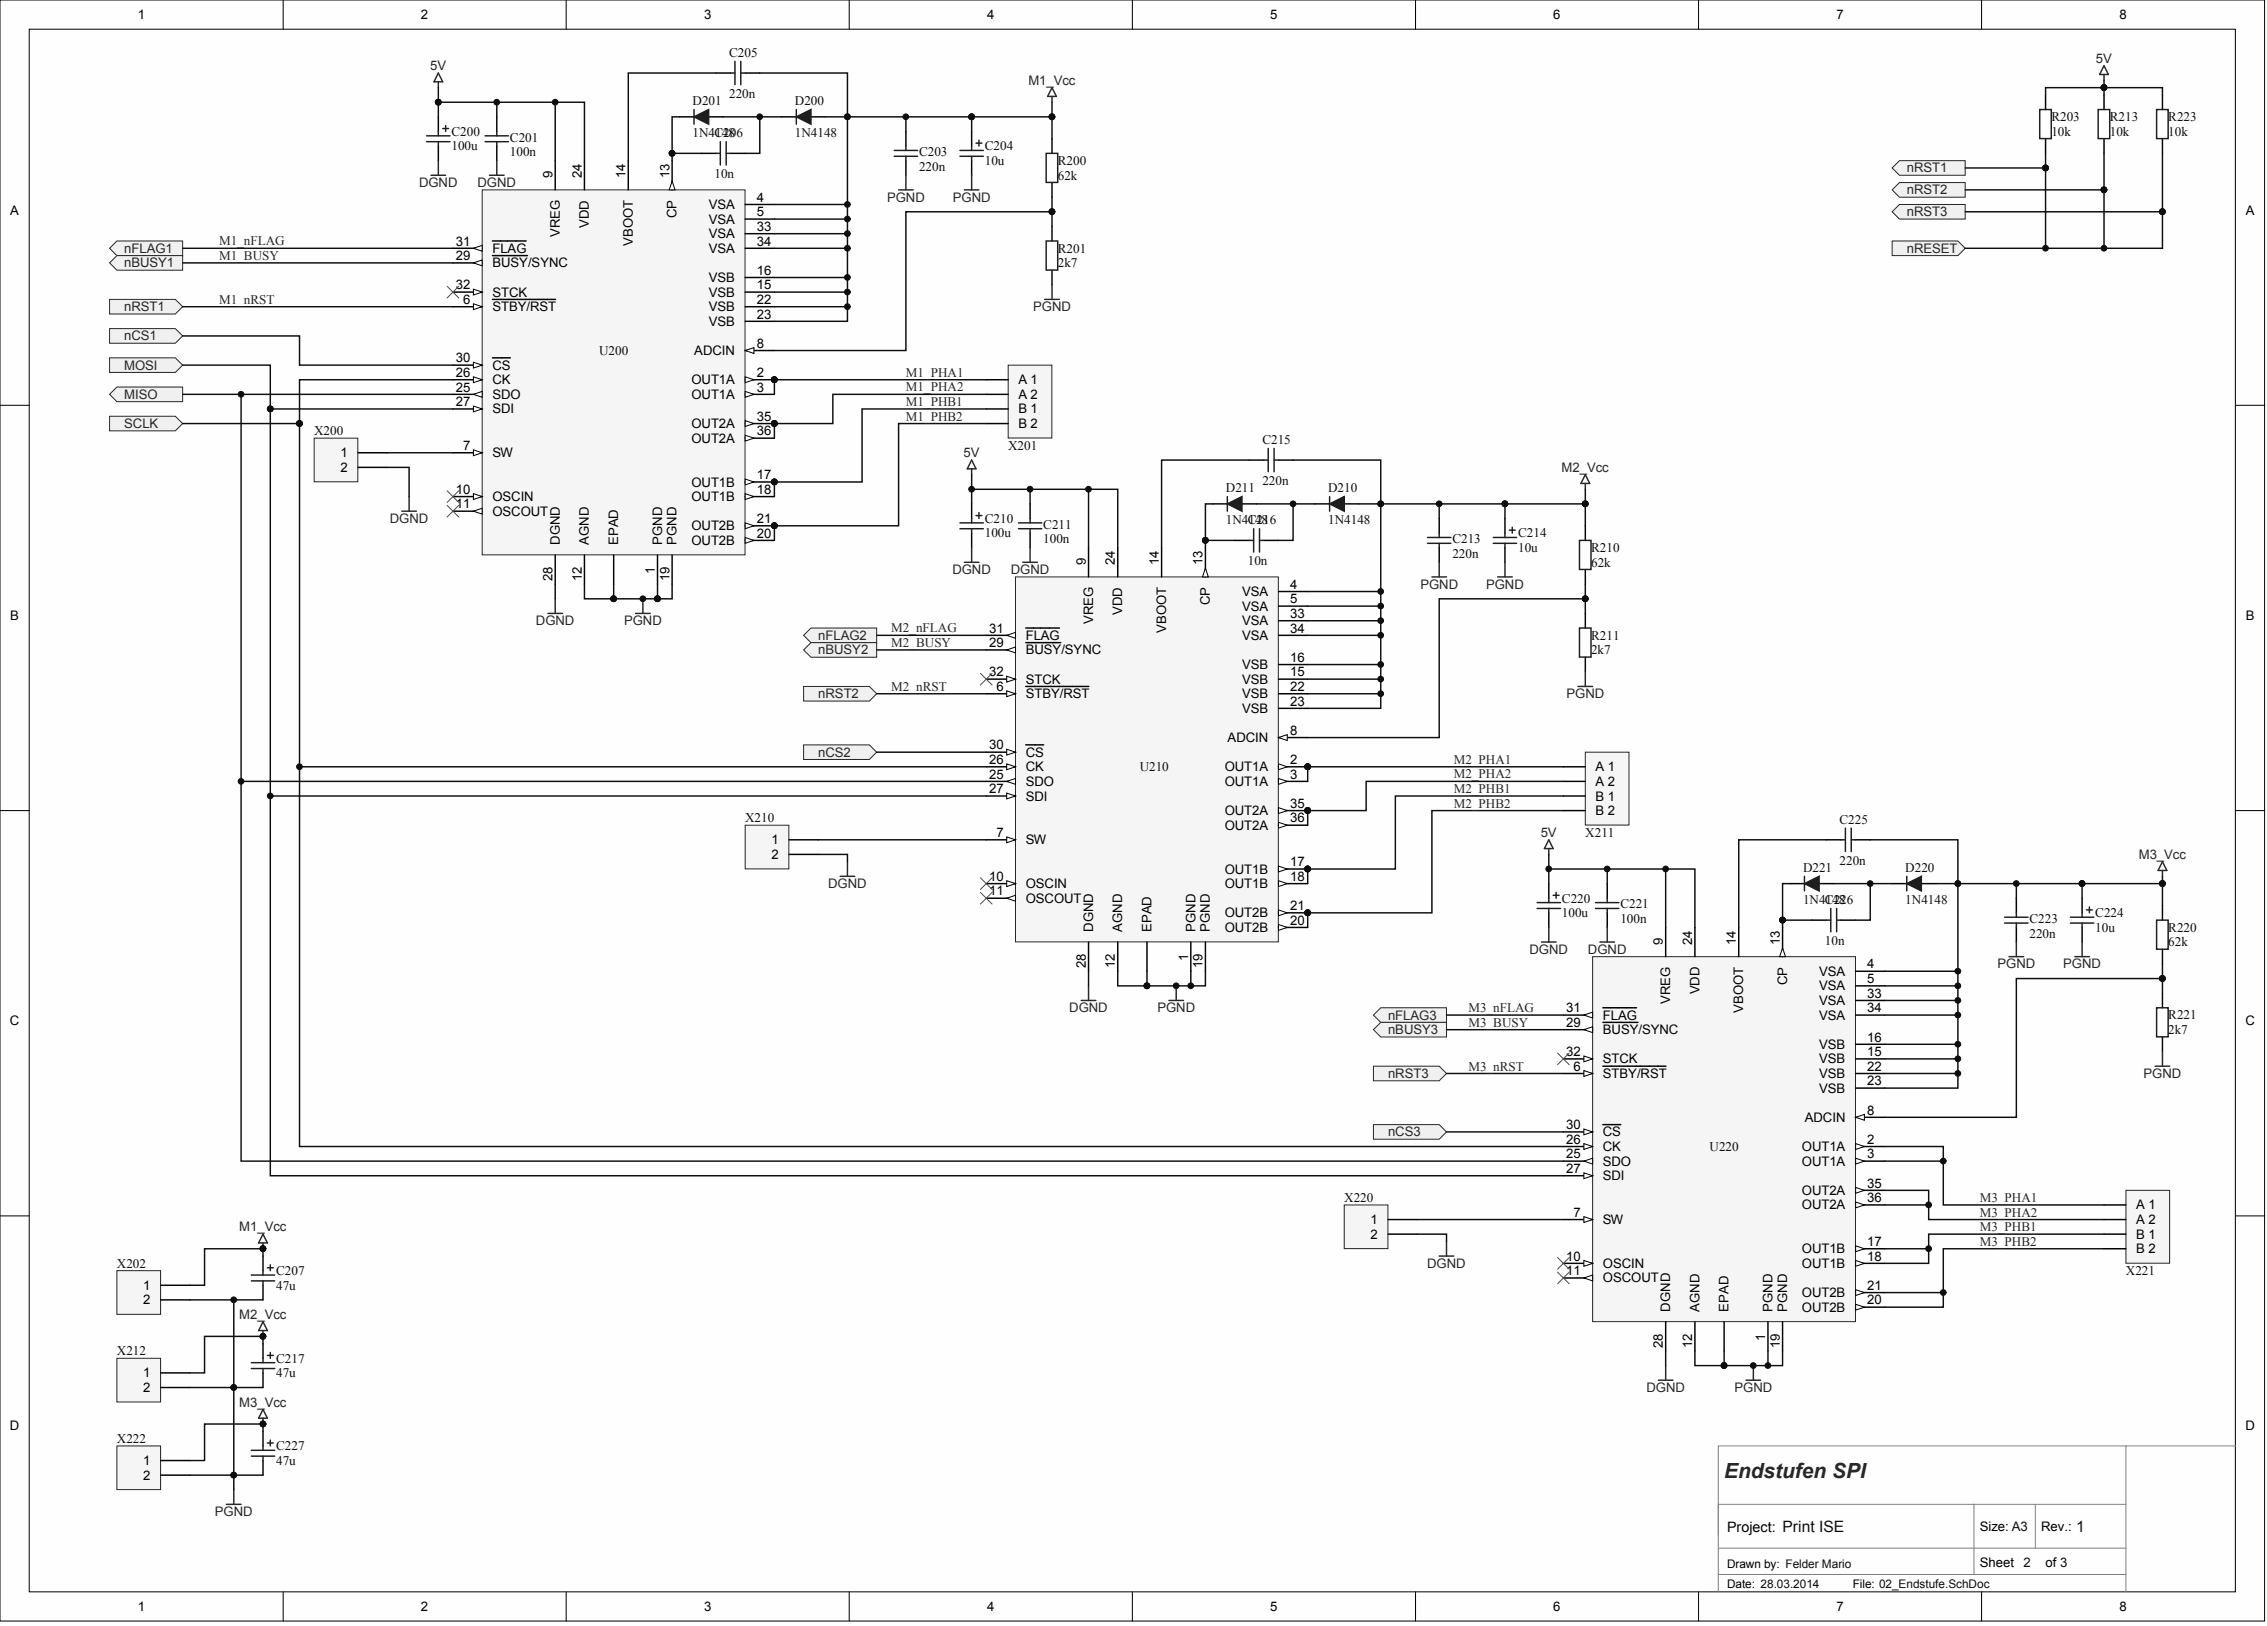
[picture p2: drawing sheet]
<svg xmlns="http://www.w3.org/2000/svg" width="656mm" height="470mm" viewBox="0 0 656 470" stroke-linecap="round" stroke-linejoin="round" font-family="sans-serif">
<defs><g id="words">
<text font-size="6" fill="#262626" x="498.8" y="427.5">Endstufen SPI</text>
<text font-size="4.5" fill="#0e0e0e" x="600.6" y="443">1</text>
<text font-size="4.1" x="499.6" y="443.1">Project: Print ISE</text>
<g font-size="3.8">
<text x="39.9" y="5.5">1</text>
<text x="121.8" y="5.5">2</text>
<text x="203.7" y="5.5">3</text>
<text x="285.6" y="5.5">4</text>
<text x="367.5" y="5.5">5</text>
<text x="449.4" y="5.5">6</text>
<text x="531.3" y="5.5">7</text>
<text x="613.1" y="5.5">8</text>
<text x="159.8" y="51.5" transform="rotate(-90 159.8 51.5)">9</text>
<text x="168.3" y="51.5" transform="rotate(-90 168.3 51.5)">24</text>
<text x="181" y="51.5" transform="rotate(-90 181 51.5)">14</text>
<text x="193.6" y="51.5" transform="rotate(-90 193.6 51.5)">13</text>
<text x="219" y="58.3">4</text>
<text x="3" y="62.1">A</text>
<text x="170.4" y="65.9" transform="rotate(-90 170.4 65.9)">VDD</text>
<text x="195.7" y="63.1" transform="rotate(-90 195.7 63.1)">CP</text>
<text x="205" y="60.4">VSA</text>
<text x="205" y="64.7">VSA</text>
<text x="219" y="62.6">5</text>
<text x="649.7" y="62.1">A</text>
<text x="131.9" y="71">31</text>
<text x="161.9" y="68.6" transform="rotate(-90 161.9 68.6)">VREG</text>
<text x="183.1" y="71.1" transform="rotate(-90 183.1 71.1)">VBOOT</text>
<text x="205" y="68.9">VSA</text>
<text x="219" y="66.8">33</text>
<text x="219" y="71">34</text>
<text x="131.9" y="75.2">29</text>
<text x="142.4" y="77.3">BUSY/SYNC</text>
<text x="142.4" y="73.1">FLAG</text>
<text x="205" y="73.1">VSA</text>
<text x="131.9" y="83.7">32</text>
<text x="205" y="81.6">VSB</text>
<text x="219" y="83.7">15</text>
<text x="219" y="79.5">16</text>
<text x="134" y="87.9">6</text>
<text x="142.4" y="85.8">STCK</text>
<text x="205" y="85.8">VSB</text>
<text x="219" y="87.9">22</text>
<text x="142.4" y="90">STBY/RST</text>
<text x="205" y="90">VSB</text>
<text x="205" y="94.2">VSB</text>
<text x="219" y="92.1">23</text>
<text x="219" y="100.6">8</text>
<text x="131.9" y="104.8">30</text>
<text x="142.4" y="106.9">CS</text>
<text x="200.9" y="102.7">ADCIN</text>
<text x="131.9" y="113.2">25</text>
<text x="131.9" y="109">26</text>
<text x="142.4" y="111.1">CK</text>
<text x="200" y="111.1">OUT1A</text>
<text x="219" y="109">2</text>
<text x="219" y="113.2">3</text>
<text x="294.6" y="111.1">A 1</text>
<text x="131.9" y="117.5">27</text>
<text x="142.4" y="115.4">SDO</text>
<text x="142.4" y="119.6">SDI</text>
<text x="200" y="115.4">OUT1A</text>
<text x="294.6" y="115.4">A 2</text>
<text x="294.6" y="119.6">B 1</text>
<text x="200" y="123.8">OUT2A</text>
<text x="219" y="121.7">35</text>
<text x="219" y="125.9">36</text>
<text x="294.6" y="123.8">B 2</text>
<text x="134" y="130.1">7</text>
<text x="200" y="128">OUT2A</text>
<text x="98.5" y="132.3">1</text>
<text x="98.5" y="136.5">2</text>
<text x="142.4" y="132.3">SW</text>
<text x="131.9" y="142.8">10</text>
<text x="200" y="140.7">OUT1B</text>
<text x="219" y="138.6">17</text>
<text x="219" y="142.8">18</text>
<text x="131.9" y="147">11</text>
<text x="142.4" y="144.9">OSCIN</text>
<text x="142.4" y="149.2">OSCOUT</text>
<text x="200" y="144.9">OUT1B</text>
<text x="200" y="153.4">OUT2B</text>
<text x="219" y="155.5">20</text>
<text x="219" y="151.3">21</text>
<text x="161.9" y="157.6" transform="rotate(-90 161.9 157.6)">DGND</text>
<text x="170.4" y="157.6" transform="rotate(-90 170.4 157.6)">AGND</text>
<text x="178.8" y="157.6" transform="rotate(-90 178.8 157.6)">EPAD</text>
<text x="191.5" y="157.6" transform="rotate(-90 191.5 157.6)">PGND</text>
<text x="195.7" y="157.6" transform="rotate(-90 195.7 157.6)">PGND</text>
<text x="200" y="157.6">OUT2B</text>
<text x="189.4" y="166" transform="rotate(-90 189.4 166)">1</text>
<text x="314.1" y="163.5" transform="rotate(-90 314.1 163.5)">9</text>
<text x="322.5" y="163.5" transform="rotate(-90 322.5 163.5)">24</text>
<text x="335.2" y="163.5" transform="rotate(-90 335.2 163.5)">14</text>
<text x="347.9" y="163.5" transform="rotate(-90 347.9 163.5)">13</text>
<text x="159.8" y="168.1" transform="rotate(-90 159.8 168.1)">28</text>
<text x="168.3" y="168.1" transform="rotate(-90 168.3 168.1)">12</text>
<text x="193.6" y="168.1" transform="rotate(-90 193.6 168.1)">19</text>
<text x="359.3" y="172.4">VSA</text>
<text x="373.2" y="170.3">4</text>
<text x="3" y="179.3">B</text>
<text x="324.7" y="177.8" transform="rotate(-90 324.7 177.8)">VDD</text>
<text x="350" y="175" transform="rotate(-90 350 175)">CP</text>
<text x="359.3" y="176.6">VSA</text>
<text x="373.2" y="174.5">5</text>
<text x="373.2" y="178.7">33</text>
<text x="649.7" y="179.3">B</text>
<text x="286.2" y="182.9">31</text>
<text x="296.7" y="185.1">FLAG</text>
<text x="316.2" y="180.5" transform="rotate(-90 316.2 180.5)">VREG</text>
<text x="337.3" y="183" transform="rotate(-90 337.3 183)">VBOOT</text>
<text x="359.3" y="180.8">VSA</text>
<text x="359.3" y="185.1">VSA</text>
<text x="373.2" y="182.9">34</text>
<text x="286.2" y="187.2">29</text>
<text x="296.7" y="189.3">BUSY/SYNC</text>
<text x="373.2" y="191.4">16</text>
<text x="286.2" y="195.6">32</text>
<text x="296.7" y="197.7">STCK</text>
<text x="359.3" y="197.7">VSB</text>
<text x="359.3" y="193.5">VSB</text>
<text x="373.2" y="195.6">15</text>
<text x="288.3" y="199.8">6</text>
<text x="296.7" y="202">STBY/RST</text>
<text x="359.3" y="202">VSB</text>
<text x="373.2" y="199.8">22</text>
<text x="359.3" y="206.2">VSB</text>
<text x="373.2" y="204.1">23</text>
<text x="355.1" y="214.6">ADCIN</text>
<text x="373.2" y="212.5">8</text>
<text x="286.2" y="221">26</text>
<text x="286.2" y="216.7">30</text>
<text x="296.7" y="218.8">CS</text>
<text x="373.2" y="221">2</text>
<text x="286.2" y="225.2">25</text>
<text x="296.7" y="227.3">SDO</text>
<text x="296.7" y="223.1">CK</text>
<text x="354.3" y="223.1">OUT1A</text>
<text x="354.3" y="227.3">OUT1A</text>
<text x="373.2" y="225.2">3</text>
<text x="461.6" y="223.1">A 1</text>
<text x="461.6" y="227.3">A 2</text>
<text x="286.2" y="229.4">27</text>
<text x="296.7" y="231.5">SDI</text>
<text x="373.2" y="233.6">35</text>
<text x="461.6" y="231.5">B 1</text>
<text x="354.3" y="235.7">OUT2A</text>
<text x="354.3" y="240">OUT2A</text>
<text x="373.2" y="237.9">36</text>
<text x="461.6" y="235.7">B 2</text>
<text x="223.2" y="244.2">1</text>
<text x="288.3" y="242.1">7</text>
<text x="296.7" y="244.2">SW</text>
<text x="223.2" y="248.4">2</text>
<text x="373.2" y="250.5">17</text>
<text x="286.2" y="254.7">10</text>
<text x="296.7" y="256.9">OSCIN</text>
<text x="354.3" y="252.6">OUT1B</text>
<text x="354.3" y="256.9">OUT1B</text>
<text x="373.2" y="254.7">18</text>
<text x="286.2" y="259">11</text>
<text x="296.7" y="261.1">OSCOUT</text>
<text x="373.2" y="263.2">21</text>
<text x="316.2" y="269.5" transform="rotate(-90 316.2 269.5)">DGND</text>
<text x="324.7" y="269.5" transform="rotate(-90 324.7 269.5)">AGND</text>
<text x="333.1" y="269.5" transform="rotate(-90 333.1 269.5)">EPAD</text>
<text x="345.8" y="269.5" transform="rotate(-90 345.8 269.5)">PGND</text>
<text x="350" y="269.5" transform="rotate(-90 350 269.5)">PGND</text>
<text x="354.3" y="269.5">OUT2B</text>
<text x="354.3" y="265.3">OUT2B</text>
<text x="373.2" y="267.4">20</text>
<text x="481.1" y="273.3" transform="rotate(-90 481.1 273.3)">9</text>
<text x="489.5" y="273.3" transform="rotate(-90 489.5 273.3)">24</text>
<text x="502.2" y="273.3" transform="rotate(-90 502.2 273.3)">14</text>
<text x="514.9" y="273.3" transform="rotate(-90 514.9 273.3)">13</text>
<text x="314.1" y="280.1" transform="rotate(-90 314.1 280.1)">28</text>
<text x="322.5" y="280.1" transform="rotate(-90 322.5 280.1)">12</text>
<text x="343.7" y="277.9" transform="rotate(-90 343.7 277.9)">1</text>
<text x="347.9" y="280.1" transform="rotate(-90 347.9 280.1)">19</text>
<text x="540.2" y="280.1">4</text>
<text x="491.6" y="287.6" transform="rotate(-90 491.6 287.6)">VDD</text>
<text x="517" y="284.9" transform="rotate(-90 517 284.9)">CP</text>
<text x="526.3" y="282.2">VSA</text>
<text x="526.3" y="286.4">VSA</text>
<text x="540.2" y="284.3">5</text>
<text x="453.1" y="292.8">31</text>
<text x="483.2" y="290.4" transform="rotate(-90 483.2 290.4)">VREG</text>
<text x="504.3" y="292.9" transform="rotate(-90 504.3 292.9)">VBOOT</text>
<text x="526.3" y="290.7">VSA</text>
<text x="540.2" y="288.5">33</text>
<text x="540.2" y="292.8">34</text>
<text x="2.9" y="296.5">C</text>
<text x="453.1" y="297">29</text>
<text x="463.7" y="299.1">BUSY/SYNC</text>
<text x="463.7" y="294.9">FLAG</text>
<text x="526.3" y="294.9">VSA</text>
<text x="649.6" y="296.5">C</text>
<text x="453.1" y="305.4">32</text>
<text x="526.3" y="303.3">VSB</text>
<text x="540.2" y="305.4">15</text>
<text x="540.2" y="301.2">16</text>
<text x="455.2" y="309.7">6</text>
<text x="463.7" y="311.8">STBY/RST</text>
<text x="463.7" y="307.5">STCK</text>
<text x="526.3" y="307.5">VSB</text>
<text x="526.3" y="311.8">VSB</text>
<text x="540.2" y="309.7">22</text>
<text x="526.3" y="316">VSB</text>
<text x="540.2" y="313.9">23</text>
<text x="540.2" y="322.3">8</text>
<text x="453.1" y="326.6">30</text>
<text x="463.7" y="328.7">CS</text>
<text x="522.1" y="324.4">ADCIN</text>
<text x="453.1" y="335">25</text>
<text x="453.1" y="330.8">26</text>
<text x="463.7" y="332.9">CK</text>
<text x="521.3" y="332.9">OUT1A</text>
<text x="540.2" y="330.8">2</text>
<text x="540.2" y="335">3</text>
<text x="453.1" y="339.2">27</text>
<text x="463.7" y="337.1">SDO</text>
<text x="463.7" y="341.3">SDI</text>
<text x="521.3" y="337.1">OUT1A</text>
<text x="521.3" y="345.6">OUT2A</text>
<text x="540.2" y="343.5">35</text>
<text x="540.2" y="347.7">36</text>
<text x="455.2" y="351.9">7</text>
<text x="521.3" y="349.8">OUT2A</text>
<text x="618" y="349.8">A 1</text>
<text x="396.5" y="354">1</text>
<text x="396.5" y="358.2">2</text>
<text x="463.7" y="354">SW</text>
<text x="618" y="354">A 2</text>
<text x="618" y="358.2">B 1</text>
<text x="453.1" y="364.6">10</text>
<text x="521.3" y="362.5">OUT1B</text>
<text x="540.2" y="360.3">17</text>
<text x="540.2" y="364.6">18</text>
<text x="618" y="362.5">B 2</text>
<text x="453.1" y="368.8">11</text>
<text x="463.7" y="366.7">OSCIN</text>
<text x="463.7" y="370.9">OSCOUT</text>
<text x="521.3" y="366.7">OUT1B</text>
<text x="41.4" y="373">1</text>
<text x="41.4" y="377.2">2</text>
<text x="521.3" y="375.1">OUT2B</text>
<text x="540.2" y="377.2">20</text>
<text x="540.2" y="373">21</text>
<text x="483.2" y="379.3" transform="rotate(-90 483.2 379.3)">DGND</text>
<text x="491.6" y="379.3" transform="rotate(-90 491.6 379.3)">AGND</text>
<text x="500.1" y="379.3" transform="rotate(-90 500.1 379.3)">EPAD</text>
<text x="512.8" y="379.3" transform="rotate(-90 512.8 379.3)">PGND</text>
<text x="517" y="379.3" transform="rotate(-90 517 379.3)">PGND</text>
<text x="521.3" y="379.4">OUT2B</text>
<text x="481.1" y="389.9" transform="rotate(-90 481.1 389.9)">28</text>
<text x="489.5" y="389.9" transform="rotate(-90 489.5 389.9)">12</text>
<text x="510.6" y="387.8" transform="rotate(-90 510.6 387.8)">1</text>
<text x="514.9" y="389.9" transform="rotate(-90 514.9 389.9)">19</text>
<text x="41.4" y="398.4">1</text>
<text x="41.4" y="402.6">2</text>
<text x="2.9" y="413.7">D</text>
<text x="649.6" y="413.7">D</text>
<text x="41.4" y="423.7">1</text>
<text x="41.4" y="427.9">2</text>
<text x="572.7" y="442.7">Size: A3</text>
<text x="590.5" y="442.7">Rev.:</text>
<text x="572.7" y="453.3">Sheet</text>
<text x="591.8" y="453.3">of 3</text>
<text x="39.9" y="465.9">1</text>
<text x="121.8" y="465.9">2</text>
<text x="203.7" y="465.9">3</text>
<text x="285.6" y="465.9">4</text>
<text x="367.5" y="465.9">5</text>
<text x="449.4" y="465.9">6</text>
<text x="531.3" y="465.9">7</text>
<text x="613.1" y="465.9">8</text>
</g>
<g font-size="3.8" fill="#0e0e0e">
<text x="210.9" y="16.5">C205</text>
<text x="210.9" y="28.3">220n</text>
<text x="200.4" y="30.4">D201</text>
<text x="229.9" y="30.4">D200</text>
<text x="593.4" y="35.1">R203</text>
<text x="610.4" y="35.1">R213</text>
<text x="627.3" y="35.1">R223</text>
<text x="130.6" y="39.3">C200</text>
<text x="147.5" y="41">C201</text>
<text x="200.4" y="39.7">1N4148</text>
<text x="206.7" y="39.7">C206</text>
<text x="229.9" y="39.7">1N4148</text>
<text x="593.4" y="39.3">10k</text>
<text x="610.4" y="39.3">10k</text>
<text x="627.3" y="39.3">10k</text>
<text x="130.6" y="43.5">100u</text>
<text x="147.5" y="45.2">100n</text>
<text x="265.9" y="45.2">C203</text>
<text x="284.9" y="43.5">C204</text>
<text x="284.9" y="47.7">10u</text>
<text x="306" y="47.7">R200</text>
<text x="206.7" y="51.5">10n</text>
<text x="265.9" y="49.4">220n</text>
<text x="306" y="52">62k</text>
<text x="306" y="73.1">R201</text>
<text x="306" y="77.3">2k7</text>
<text x="173.3" y="102.6">U200</text>
<text x="90.9" y="125.9">X200</text>
<text x="291.7" y="130.1">X201</text>
<text x="365.2" y="128.4">C215</text>
<text x="354.6" y="142.3">D211</text>
<text x="365.2" y="140.2">220n</text>
<text x="384.2" y="142.3">D210</text>
<text x="284.9" y="151.2">C210</text>
<text x="284.9" y="155.4">100u</text>
<text x="301.8" y="152.9">C211</text>
<text x="354.6" y="151.6">1N4148</text>
<text x="361" y="151.6">C216</text>
<text x="384.2" y="151.6">1N4148</text>
<text x="439.2" y="155.4">C214</text>
<text x="301.8" y="157.1">100n</text>
<text x="420.1" y="157.1">C213</text>
<text x="420.1" y="161.4">220n</text>
<text x="439.2" y="159.7">10u</text>
<text x="460.3" y="159.7">R210</text>
<text x="361" y="163.5">10n</text>
<text x="460.3" y="163.9">62k</text>
<text x="460.3" y="185">R211</text>
<text x="460.3" y="189.2">2k7</text>
<text x="329.7" y="223">U210</text>
<text x="215.6" y="237.8">X210</text>
<text x="532.2" y="238.2">C225</text>
<text x="458.6" y="242">X211</text>
<text x="532.2" y="250.1">220n</text>
<text x="521.6" y="252.2">D221</text>
<text x="551.2" y="252.2">D220</text>
<text x="451.8" y="261">C220</text>
<text x="468.8" y="262.7">C221</text>
<text x="521.6" y="261.5">1N4148</text>
<text x="527.9" y="261.5">C226</text>
<text x="551.2" y="261.5">1N4148</text>
<text x="451.8" y="265.3">100u</text>
<text x="468.8" y="267">100n</text>
<text x="587.1" y="267">C223</text>
<text x="606.1" y="265.3">C224</text>
<text x="606.1" y="269.5">10u</text>
<text x="627.3" y="269.5">R220</text>
<text x="527.9" y="273.3">10n</text>
<text x="587.1" y="271.2">220n</text>
<text x="627.3" y="273.7">62k</text>
<text x="627.3" y="294.8">R221</text>
<text x="627.3" y="299.1">2k7</text>
<text x="494.5" y="332.9">U220</text>
<text x="388.9" y="347.6">X220</text>
<text x="33.8" y="366.6">X202</text>
<text x="79.9" y="368.8">C207</text>
<text x="615" y="368.8">X221</text>
<text x="79.9" y="373">47u</text>
<text x="33.8" y="392">X212</text>
<text x="79.9" y="394.1">C217</text>
<text x="79.9" y="398.3">47u</text>
<text x="33.8" y="417.3">X222</text>
<text x="79.9" y="419.4">C227</text>
<text x="79.9" y="423.7">47u</text>
<text x="585.4" y="453.3">2</text>
</g>
<g font-size="3.8" fill="#262626">
<text x="124.5" y="20.3">5V</text>
<text x="606.3" y="18.2">5V</text>
<text x="297.5" y="24.5">M1_Vcc</text>
<text x="551.6" y="49.9">nRST1</text>
<text x="121.2" y="54.1">DGND</text>
<text x="138.1" y="54.1">DGND</text>
<text x="256.6" y="58.3">PGND</text>
<text x="275.6" y="58.3">PGND</text>
<text x="551.6" y="56.2">nRST2</text>
<text x="551.6" y="62.6">nRST3</text>
<text x="63.4" y="71">M1_nFLAG</text>
<text x="35.9" y="73.1">nFLAG1</text>
<text x="35.9" y="77.3">nBUSY1</text>
<text x="63.4" y="75.2">M1_BUSY</text>
<text x="551.6" y="73.1">nRESET</text>
<text x="63.4" y="87.9">M1_nRST</text>
<text x="35.9" y="90">nRST1</text>
<text x="298.9" y="90">PGND</text>
<text x="35.9" y="98.5">nCS1</text>
<text x="35.9" y="106.9">MOSI</text>
<text x="262.1" y="109">M1_PHA1</text>
<text x="262.1" y="113.2">M1_PHA2</text>
<text x="35.9" y="115.4">MISO</text>
<text x="262.1" y="117.4">M1_PHB1</text>
<text x="35.9" y="123.8">SCLK</text>
<text x="262.1" y="121.7">M1_PHB2</text>
<text x="278.8" y="132.3">5V</text>
<text x="451.8" y="136.5">M2_Vcc</text>
<text x="112.8" y="151.3">DGND</text>
<text x="275.5" y="166">DGND</text>
<text x="292.4" y="166">DGND</text>
<text x="410.9" y="170.3">PGND</text>
<text x="429.9" y="170.3">PGND</text>
<text x="155" y="180.8">DGND</text>
<text x="180.5" y="180.8">PGND</text>
<text x="236.7" y="185.1">nFLAG2</text>
<text x="257.8" y="182.9">M2_nFLAG</text>
<text x="236.7" y="189.3">nBUSY2</text>
<text x="257.8" y="187.1">M2_BUSY</text>
<text x="236.7" y="202">nRST2</text>
<text x="257.8" y="199.8">M2_nRST</text>
<text x="453.2" y="202">PGND</text>
<text x="236.7" y="218.8">nCS2</text>
<text x="420.6" y="220.9">M2_PHA1</text>
<text x="420.6" y="225.1">M2_PHA2</text>
<text x="420.6" y="229.4">M2_PHB1</text>
<text x="420.6" y="233.6">M2_PHB2</text>
<text x="445.7" y="242.1">5V</text>
<text x="618.7" y="248.4">M3_Vcc</text>
<text x="239.6" y="256.9">DGND</text>
<text x="442.5" y="275.9">DGND</text>
<text x="459.4" y="275.9">DGND</text>
<text x="577.9" y="280.1">PGND</text>
<text x="596.9" y="280.1">PGND</text>
<text x="309.3" y="292.8">DGND</text>
<text x="334.8" y="292.8">PGND</text>
<text x="424.8" y="292.7">M3_nFLAG</text>
<text x="401.5" y="294.9">nFLAG3</text>
<text x="401.5" y="299.1">nBUSY3</text>
<text x="424.8" y="296.9">M3_BUSY</text>
<text x="401.5" y="311.8">nRST3</text>
<text x="424.8" y="309.6">M3_nRST</text>
<text x="620.1" y="311.8">PGND</text>
<text x="401.5" y="328.7">nCS3</text>
<text x="572.7" y="347.6">M3_PHA1</text>
<text x="572.7" y="351.9">M3_PHA2</text>
<text x="69.2" y="356.1">M1_Vcc</text>
<text x="572.7" y="356.1">M3_PHB1</text>
<text x="572.7" y="360.3">M3_PHB2</text>
<text x="412.9" y="366.7">DGND</text>
<text x="69.2" y="381.5">M2_Vcc</text>
<text x="69.2" y="406.8">M3_Vcc</text>
<text x="476.3" y="402.6">DGND</text>
<text x="501.8" y="402.6">PGND</text>
<text x="62.2" y="438.5">PGND</text>
</g>
<g font-size="3.4">
<text x="499.6" y="453.4">Drawn by: Felder Mario</text>
<text x="499.6" y="459.3">Date: 28.03.2014</text>
<text x="536" y="459.3">File: 02_Endstufe.SchDoc</text>
</g>
</g></defs>
<g fill="#fefefe" stroke="#000" stroke-width=".29">
<path d="M0 0h655.1v468.8h-655.1z"/>
<path d="M8.5 8.4h638.2v452h-638.2z"/>
</g>
<g fill="none" stroke="#000" stroke-width=".29">
<path d="M81.9 0v8.4M163.8 0v8.4M245.7 0v8.4M327.6 0v8.4M409.5 0v8.4M491.4 0v8.4M573.2 0v8.4M0 117.2h8.5M646.7 117.2h8.5M0 234.4h8.5M646.7 234.4h8.5M0 351.6h8.5"/>
<path d="M646.7 351.6h8.5M81.9 460.4v8.5M163.8 460.4v8.5M245.7 460.4v8.5M327.6 460.4v8.5M409.5 460.4v8.5M491.4 460.4v8.5M573.2 460.4v8.5"/>
</g>
<path d="M615 418.2h-117.9v42.2M646.7 418.2h-31.7v42.2M570.6 435.1h.4v20.2M588.8 435.1v12.6M615 435.1h-117.9v8.8M497.1 455.3h117.9M497.1 447.7h117.9" fill="none" stroke="#808080" stroke-width=".29"/>
<path d="M139.5 54.9h76v105.6h-76z" fill="#f5f5f5" stroke="#262626" stroke-width=".29"/>
<path d="M215.6 109.8h8.4M190.2 160.5v8.5" fill="none" stroke="#000" stroke-width=".42"/>
<path d="M215.6 109l2.5 .8-2.5 .9z" fill="#fefefe" stroke="#000" stroke-width=".29"/>
<circle cx="224" cy="109.8" r=".82" fill="#0e0e0e" stroke="#0e0e0e" stroke-width=".29"/>
<path d="M215.6 114h8.4" fill="none" stroke="#000" stroke-width=".42"/>
<path d="M215.6 113.2l2.5 .8-2.5 .9z" fill="#fefefe" stroke="#000" stroke-width=".29"/>
<path d="M215.6 59.1h8.4M215.6 63.4h8.4M131 88.7h8.5" fill="none" stroke="#000" stroke-width=".42"/>
<path d="M136.9 87.9l2.6 .8-2.6 .8z" fill="#fefefe" stroke="#000" stroke-width=".29"/>
<path d="M142.4 86.6h18.3M131 130.9h8.5" fill="none" stroke="#000" stroke-width=".42"/>
<path d="M136.9 130.1l2.6 .8-2.6 .9z" fill="#fefefe" stroke="#000" stroke-width=".29"/>
<path d="M215.6 101.4h8.4" fill="none" stroke="#000" stroke-width=".42"/>
<path d="M215.6 101.4l2.5-.9v1.7z" fill="#fefefe" stroke="#000" stroke-width=".29"/>
<path d="M160.6 46.5v8.4M131 143.6h8.5" fill="none" stroke="#000" stroke-width=".42"/>
<path d="M136.9 142.8l2.6 .8-2.6 .9z" fill="#fefefe" stroke="#000" stroke-width=".29"/>
<path d="M131 147.8h8.5" fill="none" stroke="#000" stroke-width=".42"/>
<path d="M136.9 147.8l2.6-.8v1.7z" fill="#fefefe" stroke="#000" stroke-width=".29"/>
<path d="M194.4 46.5v8.4M169.1 160.5v8.5" fill="none" stroke="#000" stroke-width=".42"/>
<path d="M194.4 52.4l.9 2.5h-1.7z" fill="#fefefe" stroke="#000" stroke-width=".29"/>
<path d="M181.8 46.5v8.4M215.6 84.5h8.4M215.6 80.3h8.4M215.6 139.4h8.4" fill="none" stroke="#000" stroke-width=".42"/>
<path d="M215.6 138.5l2.5 .9-2.5 .8z" fill="#fefefe" stroke="#000" stroke-width=".29"/>
<circle cx="224" cy="139.4" r=".82" fill="#0e0e0e" stroke="#0e0e0e" stroke-width=".29"/>
<path d="M215.6 143.6h8.4" fill="none" stroke="#000" stroke-width=".42"/>
<path d="M215.6 142.8l2.5 .8-2.5 .9z" fill="#fefefe" stroke="#000" stroke-width=".29"/>
<path d="M215.6 156.3h8.4M194.4 160.5v8.5" fill="none" stroke="#000" stroke-width=".42"/>
<path d="M215.6 155.4l2.5 .9-2.5 .8z" fill="#fefefe" stroke="#000" stroke-width=".29"/>
<path d="M215.6 152.1h8.4" fill="none" stroke="#000" stroke-width=".42"/>
<path d="M215.6 151.2l2.5 .9-2.5 .8z" fill="#fefefe" stroke="#000" stroke-width=".29"/>
<circle cx="224" cy="152" r=".82" fill="#0e0e0e" stroke="#0e0e0e" stroke-width=".29"/>
<path d="M169.1 46.5v8.4M215.6 88.7h8.4M215.6 92.9h8.4M131 114h8.5" fill="none" stroke="#000" stroke-width=".42"/>
<path d="M136.9 114l2.6-.8v1.7z" fill="#fefefe" stroke="#000" stroke-width=".29"/>
<path d="M131 109.8h8.5" fill="none" stroke="#000" stroke-width=".42"/>
<path d="M136.9 109l2.6 .8-2.6 .9z" fill="#fefefe" stroke="#000" stroke-width=".29"/>
<path d="M131 118.3h8.5" fill="none" stroke="#000" stroke-width=".42"/>
<path d="M136.9 117.4l2.6 .9-2.6 .8z" fill="#fefefe" stroke="#000" stroke-width=".29"/>
<path d="M131 76h8.5M160.6 160.5v8.5" fill="none" stroke="#000" stroke-width=".42"/>
<path d="M136.9 76l2.6-.8v1.7z" fill="#fefefe" stroke="#000" stroke-width=".29"/>
<path d="M142.4 73.9h10.2M131 105.6h8.5" fill="none" stroke="#000" stroke-width=".42"/>
<path d="M136.9 104.8l2.6 .8-2.6 .8z" fill="#fefefe" stroke="#000" stroke-width=".29"/>
<path d="M131 71.8h8.5M142.4 103.5h5.2" fill="none" stroke="#000" stroke-width=".42"/>
<path d="M136.9 71.8l2.6-.8v1.7z" fill="#fefefe" stroke="#000" stroke-width=".29"/>
<path d="M142.4 69.7h9.8M131 84.5h8.5" fill="none" stroke="#000" stroke-width=".42"/>
<path d="M136.9 83.6l2.6 .9-2.6 .8z" fill="#fefefe" stroke="#000" stroke-width=".29"/>
<path d="M215.6 67.6h8.4M215.6 71.8h8.4M215.6 122.5h8.4" fill="none" stroke="#000" stroke-width=".42"/>
<path d="M215.6 121.7l2.5 .8-2.5 .8z" fill="#fefefe" stroke="#000" stroke-width=".29"/>
<circle cx="224" cy="122.5" r=".82" fill="#0e0e0e" stroke="#0e0e0e" stroke-width=".29"/>
<path d="M215.6 126.7h8.4" fill="none" stroke="#000" stroke-width=".42"/>
<path d="M215.6 125.9l2.5 .8-2.5 .9z" fill="#fefefe" stroke="#000" stroke-width=".29"/>
<path d="M177.5 160.5v8.5" fill="none" stroke="#000" stroke-width=".42"/>
<g fill="#0e0e0e" stroke="#0e0e0e" stroke-width=".29">
<circle cx="224" cy="109.8" r=".82"/>
<circle cx="224" cy="139.4" r=".82"/>
<circle cx="224" cy="152" r=".82"/>
<circle cx="224" cy="122.5" r=".82"/>
</g>
<g fill="#f0f0f0" stroke="#262626" stroke-width=".29">
<path d="M31.7 103.5h19l2.1 2.1-2.1 2.1h-19z" fill-rule="evenodd"/>
<path d="M31.7 114l2.1-2.1h19v4.3h-19z" fill-rule="evenodd"/>
<path d="M31.7 120.4h19l2.1 2.1-2.1 2.1h-19z" fill-rule="evenodd"/>
<path d="M31.7 95h19l2.1 2.2-2.1 2.1h-19z" fill-rule="evenodd"/>
<path d="M232.5 215.4h19l2.1 2.1-2.1 2.1h-19z" fill-rule="evenodd"/>
<path d="M397.3 325.2h19l2.2 2.2-2.2 2.1h-19z" fill-rule="evenodd"/>
</g>
<path d="M52.8 97.2h33.9v8.4h44.3M52.8 114h78.2M78.2 118.3h52.8M52.8 122.5h33.9" fill="none" stroke="#0e0e0e" stroke-width=".42"/>
<g fill="#0e0e0e" stroke="#0e0e0e" stroke-width=".29">
<circle cx="78.2" cy="118.3" r=".82"/>
<circle cx="86.6" cy="122.5" r=".82"/>
</g>
<path d="M293.8 166.8h76v105.6h-76z" fill="#f5f5f5" stroke="#262626" stroke-width=".29"/>
<path d="M369.8 221.8h8.5M344.5 272.4v8.5" fill="none" stroke="#000" stroke-width=".42"/>
<path d="M369.8 220.9l2.6 .9-2.6 .8z" fill="#fefefe" stroke="#000" stroke-width=".29"/>
<circle cx="378.3" cy="221.7" r=".82" fill="#0e0e0e" stroke="#0e0e0e" stroke-width=".29"/>
<path d="M369.8 226h8.5" fill="none" stroke="#000" stroke-width=".42"/>
<path d="M369.8 225.1l2.6 .9-2.6 .8z" fill="#fefefe" stroke="#000" stroke-width=".29"/>
<path d="M369.8 171.1h8.5M369.8 175.3h8.5M285.3 200.6h8.5" fill="none" stroke="#000" stroke-width=".42"/>
<path d="M291.2 199.8l2.6 .8-2.6 .9z" fill="#fefefe" stroke="#000" stroke-width=".29"/>
<path d="M296.7 198.5h18.3M285.3 242.9h8.5" fill="none" stroke="#000" stroke-width=".42"/>
<path d="M291.2 242l2.6 .9-2.6 .8z" fill="#fefefe" stroke="#000" stroke-width=".29"/>
<path d="M369.8 213.3h8.5" fill="none" stroke="#000" stroke-width=".42"/>
<path d="M369.8 213.3l2.6-.8v1.7z" fill="#fefefe" stroke="#000" stroke-width=".29"/>
<path d="M314.9 158.4v8.4M285.3 255.6h8.5" fill="none" stroke="#000" stroke-width=".42"/>
<path d="M291.2 254.7l2.6 .9-2.6 .8z" fill="#fefefe" stroke="#000" stroke-width=".29"/>
<path d="M285.3 259.8h8.5" fill="none" stroke="#000" stroke-width=".42"/>
<path d="M291.2 259.8l2.6-.9v1.7z" fill="#fefefe" stroke="#000" stroke-width=".29"/>
<path d="M348.7 158.4v8.4M323.4 272.4v8.5" fill="none" stroke="#000" stroke-width=".42"/>
<path d="M348.7 164.3l.9 2.5h-1.7z" fill="#fefefe" stroke="#000" stroke-width=".29"/>
<path d="M336 158.4v8.4M369.8 196.4h8.5M369.8 192.2h8.5M369.8 251.3h8.5" fill="none" stroke="#000" stroke-width=".42"/>
<path d="M369.8 250.5l2.6 .8-2.6 .9z" fill="#fefefe" stroke="#000" stroke-width=".29"/>
<circle cx="378.3" cy="251.3" r=".82" fill="#0e0e0e" stroke="#0e0e0e" stroke-width=".29"/>
<path d="M369.8 255.6h8.5" fill="none" stroke="#000" stroke-width=".42"/>
<path d="M369.8 254.7l2.6 .9-2.6 .8z" fill="#fefefe" stroke="#000" stroke-width=".29"/>
<path d="M348.7 272.4v8.5M369.8 268.2h8.5" fill="none" stroke="#000" stroke-width=".42"/>
<path d="M369.8 267.4l2.6 .8-2.6 .9z" fill="#fefefe" stroke="#000" stroke-width=".29"/>
<path d="M369.8 264h8.5" fill="none" stroke="#000" stroke-width=".42"/>
<path d="M369.8 263.2l2.6 .8-2.6 .8z" fill="#fefefe" stroke="#000" stroke-width=".29"/>
<circle cx="378.3" cy="264" r=".82" fill="#0e0e0e" stroke="#0e0e0e" stroke-width=".29"/>
<path d="M323.4 158.4v8.4M369.8 200.6h8.5M369.8 204.9h8.5M285.3 226h8.5" fill="none" stroke="#000" stroke-width=".42"/>
<path d="M291.2 226l2.6-.9v1.7z" fill="#fefefe" stroke="#000" stroke-width=".29"/>
<path d="M285.3 221.8h8.5" fill="none" stroke="#000" stroke-width=".42"/>
<path d="M291.2 220.9l2.6 .9-2.6 .8z" fill="#fefefe" stroke="#000" stroke-width=".29"/>
<path d="M285.3 230.2h8.5" fill="none" stroke="#000" stroke-width=".42"/>
<path d="M291.2 229.4l2.6 .8-2.6 .9z" fill="#fefefe" stroke="#000" stroke-width=".29"/>
<path d="M285.3 188h8.5M314.9 272.4v8.5" fill="none" stroke="#000" stroke-width=".42"/>
<path d="M291.2 188l2.6-.9v1.7z" fill="#fefefe" stroke="#000" stroke-width=".29"/>
<path d="M296.7 185.9h10.2M285.3 217.5h8.5" fill="none" stroke="#000" stroke-width=".42"/>
<path d="M291.2 216.7l2.6 .8-2.6 .9z" fill="#fefefe" stroke="#000" stroke-width=".29"/>
<path d="M285.3 183.7h8.5M296.7 215.4h5.2" fill="none" stroke="#000" stroke-width=".42"/>
<path d="M291.2 183.7l2.6-.8v1.7z" fill="#fefefe" stroke="#000" stroke-width=".29"/>
<path d="M285.3 196.4h8.5M296.7 181.6h9.8" fill="none" stroke="#000" stroke-width=".42"/>
<path d="M291.2 195.6l2.6 .8-2.6 .9z" fill="#fefefe" stroke="#000" stroke-width=".29"/>
<path d="M369.8 179.5h8.5M369.8 183.7h8.5M369.8 234.4h8.5" fill="none" stroke="#000" stroke-width=".42"/>
<path d="M369.8 233.6l2.6 .8-2.6 .9z" fill="#fefefe" stroke="#000" stroke-width=".29"/>
<circle cx="378.3" cy="234.4" r=".82" fill="#0e0e0e" stroke="#0e0e0e" stroke-width=".29"/>
<path d="M369.8 238.7h8.5" fill="none" stroke="#000" stroke-width=".42"/>
<path d="M369.8 237.8l2.6 .9-2.6 .8z" fill="#fefefe" stroke="#000" stroke-width=".29"/>
<path d="M331.8 272.4v8.5" fill="none" stroke="#000" stroke-width=".42"/>
<g fill="#0e0e0e" stroke="#0e0e0e" stroke-width=".29">
<circle cx="378.3" cy="221.7" r=".82"/>
<circle cx="378.3" cy="251.3" r=".82"/>
<circle cx="378.3" cy="264" r=".82"/>
<circle cx="378.3" cy="234.4" r=".82"/>
<circle cx="78.2" cy="118.3" r=".82"/>
<circle cx="86.6" cy="122.5" r=".82"/>
</g>
<path d="M52.8 105.6h25.4v12.7M131 109.8h-44.3v12.7M253.6 217.5h31.7" fill="none" stroke="#0e0e0e" stroke-width=".42"/>
<path d="M460.7 276.7h76.1v105.5h-76.1z" fill="#f5f5f5" stroke="#262626" stroke-width=".29"/>
<path d="M536.8 331.6h8.5M511.4 382.3v8.4" fill="none" stroke="#000" stroke-width=".42"/>
<path d="M536.8 330.7l2.5 .9-2.5 .8z" fill="#fefefe" stroke="#000" stroke-width=".29"/>
<path d="M536.8 335.8h8.5" fill="none" stroke="#000" stroke-width=".42"/>
<path d="M536.8 335l2.5 .8-2.5 .9z" fill="#fefefe" stroke="#000" stroke-width=".29"/>
<path d="M536.8 280.9h8.5M536.8 285.1h8.5M452.3 310.5h8.4" fill="none" stroke="#000" stroke-width=".42"/>
<path d="M458.2 309.6l2.5 .9-2.5 .8z" fill="#fefefe" stroke="#000" stroke-width=".29"/>
<path d="M463.7 308.4h18.2M452.3 352.7h8.4" fill="none" stroke="#000" stroke-width=".42"/>
<path d="M458.2 351.9l2.5 .8-2.5 .8z" fill="#fefefe" stroke="#000" stroke-width=".29"/>
<path d="M536.8 323.1h8.5" fill="none" stroke="#000" stroke-width=".42"/>
<path d="M536.8 323.1l2.5-.8v1.7z" fill="#fefefe" stroke="#000" stroke-width=".29"/>
<path d="M481.9 268.2v8.5M452.3 365.4h8.4" fill="none" stroke="#000" stroke-width=".42"/>
<path d="M458.2 364.5l2.5 .9-2.5 .8z" fill="#fefefe" stroke="#000" stroke-width=".29"/>
<path d="M452.3 369.6h8.4" fill="none" stroke="#000" stroke-width=".42"/>
<path d="M458.2 369.6l2.5-.8v1.6z" fill="#fefefe" stroke="#000" stroke-width=".29"/>
<path d="M515.7 268.2v8.5M490.3 382.3v8.4" fill="none" stroke="#000" stroke-width=".42"/>
<path d="M515.7 274.1l.8 2.6h-1.7z" fill="#fefefe" stroke="#000" stroke-width=".29"/>
<path d="M503 268.2v8.5M536.8 306.2h8.5M536.8 302h8.5M536.8 361.2h8.5" fill="none" stroke="#000" stroke-width=".42"/>
<path d="M536.8 360.3l2.5 .9-2.5 .8z" fill="#fefefe" stroke="#000" stroke-width=".29"/>
<path d="M536.8 365.4h8.5" fill="none" stroke="#000" stroke-width=".42"/>
<path d="M536.8 364.5l2.5 .9-2.5 .8z" fill="#fefefe" stroke="#000" stroke-width=".29"/>
<path d="M536.8 378h8.5M515.7 382.3v8.4" fill="none" stroke="#000" stroke-width=".42"/>
<path d="M536.8 377.2l2.5 .8-2.5 .9z" fill="#fefefe" stroke="#000" stroke-width=".29"/>
<path d="M536.8 373.8h8.5" fill="none" stroke="#000" stroke-width=".42"/>
<path d="M536.8 373l2.5 .8-2.5 .9z" fill="#fefefe" stroke="#000" stroke-width=".29"/>
<path d="M490.3 268.2v8.5M536.8 310.5h8.5M536.8 314.7h8.5M452.3 335.8h8.4" fill="none" stroke="#000" stroke-width=".42"/>
<path d="M458.2 335.8l2.5-.8v1.7z" fill="#fefefe" stroke="#000" stroke-width=".29"/>
<path d="M452.3 331.6h8.4" fill="none" stroke="#000" stroke-width=".42"/>
<path d="M458.2 330.7l2.5 .9-2.5 .8z" fill="#fefefe" stroke="#000" stroke-width=".29"/>
<path d="M452.3 340h8.4" fill="none" stroke="#000" stroke-width=".42"/>
<path d="M458.2 339.2l2.5 .8-2.5 .9z" fill="#fefefe" stroke="#000" stroke-width=".29"/>
<path d="M452.3 297.8h8.4M481.9 382.3v8.4" fill="none" stroke="#000" stroke-width=".42"/>
<path d="M458.2 297.8l2.5-.9v1.7z" fill="#fefefe" stroke="#000" stroke-width=".29"/>
<path d="M463.7 295.7h10.1M452.3 327.4h8.4" fill="none" stroke="#000" stroke-width=".42"/>
<path d="M458.2 326.5l2.5 .9-2.5 .8z" fill="#fefefe" stroke="#000" stroke-width=".29"/>
<path d="M452.3 293.6h8.4M463.7 325.2h5.2" fill="none" stroke="#000" stroke-width=".42"/>
<path d="M458.2 293.6l2.5-.9v1.7z" fill="#fefefe" stroke="#000" stroke-width=".29"/>
<path d="M463.7 291.5h9.7M452.3 306.2h8.4" fill="none" stroke="#000" stroke-width=".42"/>
<path d="M458.2 305.4l2.5 .8-2.5 .9z" fill="#fefefe" stroke="#000" stroke-width=".29"/>
<path d="M536.8 289.3h8.5M536.8 293.6h8.5M536.8 344.3h8.5" fill="none" stroke="#000" stroke-width=".42"/>
<path d="M536.8 343.4l2.5 .9-2.5 .8z" fill="#fefefe" stroke="#000" stroke-width=".29"/>
<path d="M536.8 348.5h8.5" fill="none" stroke="#000" stroke-width=".42"/>
<path d="M536.8 347.6l2.5 .9-2.5 .8z" fill="#fefefe" stroke="#000" stroke-width=".29"/>
<path d="M196.5 33.8h4.3M205 33.8h4.2M207.1 21.1h4.2M215.6 21.1h4.2M226.1 33.8h4.3M234.6 33.8h4.2M202.9 44.4h4.2M211.3 44.4h4.3M498.8 382.3v8.4" fill="none" stroke="#000" stroke-width=".42"/>
<g fill="none" stroke="#0e0e0e" stroke-width=".42">
<path d="M207.1 21.1h-25.3v25.4M219.8 21.1h25.4v71.8h-21.2M219.8 33.8v10.6h-4.2M224 59.1h21.2M224 67.6h21.2M224 63.4h21.2M224 71.8h21.2M224 80.3h21.2M224 84.5h21.2M224 88.7h21.2M69.7 114v221.8h382.6M78.2 118.3v221.7h374.1"/>
<path d="M86.7 122.5v209.1h365.6M69.7 226h215.6M78.2 230.2h207.1M86.7 221.8h198.6M418.5 327.4h33.8"/>
</g>
<g fill="#0e0e0e" stroke="#0e0e0e" stroke-width=".29">
<circle cx="86.6" cy="221.7" r=".82"/>
<circle cx="69.7" cy="226" r=".82"/>
<circle cx="78.2" cy="230.2" r=".82"/>
<circle cx="86.6" cy="122.5" r=".82"/>
<circle cx="69.7" cy="114" r=".82"/>
<circle cx="78.2" cy="118.3" r=".82"/>
<circle cx="245.1" cy="67.6" r=".82"/>
<circle cx="245.1" cy="63.3" r=".82"/>
<circle cx="245.1" cy="59.1" r=".82"/>
<circle cx="245.1" cy="71.8" r=".82"/>
<circle cx="245.1" cy="80.2" r=".82"/>
<circle cx="245.1" cy="84.5" r=".82"/>
<circle cx="245.1" cy="88.7" r=".82"/>
<circle cx="219.8" cy="33.8" r=".82"/>
</g>
<g fill="#1c1c1c" stroke="#1c1c1c" stroke-width=".42">
<path d="M230.4 33.8l4.2-2.1v4.2z"/>
<path d="M200.8 33.8l4.2-2.1v4.2z"/>
</g>
<path d="M212.6 17.7v6.8M214.3 17.7v6.8M200.8 31.7v4.2M211.3 21.1h1.3M214.3 21.1h1.3M230.4 31.7v4.2M207.1 44.4h1.3M208.4 41v6.7M210.1 41v6.7M210.1 44.4h1.2" fill="none" stroke="#1c1c1c" stroke-width=".42"/>
<path d="M90.9 126.7h12.6v12.7h-12.6z" fill="#f5f5f5" stroke="#262626" stroke-width=".29"/>
<path d="M126.8 33.8v4.2M143.7 33.8v4.2M126.8 42.2v4.3M143.7 42.2v4.3M103.6 130.9h8.4M103.6 135.2h8.4" fill="none" stroke="#000" stroke-width=".42"/>
<path d="M126.8 21.1l1.3 2.6h-2.6zM126.8 23.7v1.6M124.7 50.7h4.2M126.8 46.5v4.2M141.6 50.7h4.2M143.7 46.5v4.2M116.2 147.8h4.3M118.4 143.6v4.2" fill="none" stroke="#262626" stroke-width=".42"/>
<path d="M126.8 29.6h42.3v16.9M126.8 25.3v8.5M143.7 29.6v4.2M160.6 29.6v16.9M112 135.2h6.4v8.4" fill="none" stroke="#0e0e0e" stroke-width=".42"/>
<g fill="#0e0e0e" stroke="#0e0e0e" stroke-width=".29">
<circle cx="160.6" cy="29.5" r=".82"/>
<circle cx="143.7" cy="29.5" r=".82"/>
<circle cx="126.8" cy="29.5" r=".82"/>
</g>
<path d="M123.4 39.3h6.8M126.8 38v1.3M128.1 37.2h1.7M128.9 36.3v1.7M140.3 39.3h6.8M143.7 38v1.3M123.4 41h6.8M126.8 41v1.2M140.3 41h6.8M143.7 41v1.2" fill="none" stroke="#1c1c1c" stroke-width=".42"/>
<path d="M215.6 238.7h12.6v12.6h-12.6z" fill="#f5f5f5" stroke="#262626" stroke-width=".29"/>
<path d="M228.2 242.9h8.5M228.2 247.1h8.5" fill="none" stroke="#000" stroke-width=".42"/>
<path d="M236.7 247.1h8.5v2.1M236.7 242.9h48.6" fill="none" stroke="#0e0e0e" stroke-width=".42"/>
<path d="M243 253.4h4.3M245.2 249.2v4.2" fill="none" stroke="#262626" stroke-width=".42"/>
<path d="M388.9 348.5h12.6v12.6h-12.6z" fill="#f5f5f5" stroke="#262626" stroke-width=".29"/>
<g fill="none" stroke="#000" stroke-width=".42">
<path d="M262.1 38v4.2M281.1 38v4.2M262.1 46.5v4.2M281.1 46.5v4.2M304.3 40.1v4.3M304.3 52.8v4.2M304.3 65.5v4.2M304.3 78.1v4.3M361.4 133.1h4.2M369.8 133.1h4.3M281.1 145.7v4.3M281.1 154.2v4.2"/>
<path d="M298 145.7v4.3M298 154.2v4.2M350.8 145.7h4.3M357.2 156.3h4.2M359.3 145.7h4.2M365.6 156.3h4.2M380.4 145.7h4.2M388.9 145.7h4.2M416.3 150v4.2M416.3 158.4v4.2M435.4 150v4.2M435.4 158.4v4.2"/>
<path d="M458.6 152.1v4.2M458.6 164.7v4.3M458.6 177.4v4.2M458.6 190.1v4.2M448 255.6v4.2M465 255.6v4.2M517.8 255.6h4.2M526.2 255.6h4.3M528.4 242.9h4.2M536.8 242.9h4.2M547.4 255.6h4.2M555.8 255.6h4.3"/>
<path d="M583.3 259.8v4.2M602.3 259.8v4.2M448 264v4.2M465 264v4.2M524.1 266.1h4.3M532.6 266.1h4.2M583.3 268.2v4.2M602.3 268.2v4.2M625.6 261.9v4.2M625.6 274.6v4.2M625.6 287.2v4.3M625.6 299.9v4.2"/>
<path d="M401.5 352.7h8.5M401.5 356.9h8.5"/>
</g>
<g fill="none" stroke="#0e0e0e" stroke-width=".42">
<path d="M245.2 33.8h35.9v4.2M262.1 33.8v4.2M304.3 57v4.2M112 130.9h19M281.1 137.3v8.4M361.4 133.1h-25.4v25.3M374.1 133.1h25.3v71.8h-21.1M281.1 141.5h42.3v16.9M298 141.5v4.2M314.9 141.5v16.9M374.1 145.7v10.6h-4.3M416.3 145.7v4.3"/>
<path d="M160.6 169v4.2M190.2 169v4.2h4.2v-4.2M378.3 179.5h21.1M378.3 175.3h21.1M378.3 171.1h21.1M458.6 169v4.2M378.3 183.7h21.1M378.3 192.2h21.1M378.3 196.4h21.1M378.3 200.6h21.1M448 251.3h42.3v16.9M448 247.1v8.5"/>
<path d="M465 251.3v4.3M481.9 251.3v16.9M528.4 242.9h-25.4v25.3M541 242.9h25.4v71.8h-21.1M541 255.6v10.5h-4.2M583.3 255.6v4.2M625.6 278.8v4.2M314.9 280.9v4.2M344.5 280.9v4.2M545.3 289.3h21.1M545.3 285.1h21.1M545.3 280.9h21.1"/>
<path d="M545.3 293.6h21.1M545.3 302h21.1M545.3 306.2h21.1M545.3 310.5h21.1M410 356.9h8.5v2.1M410 352.7h42.3M481.9 390.7v4.2M511.4 390.7v4.2"/>
</g>
<g fill="none" stroke="#262626" stroke-width=".42">
<path d="M260 54.9h4.2M262.1 50.7v4.2M279 54.9h4.2M281.1 50.7v4.2M302.2 86.6h4.2M304.3 82.4v4.2M281.1 135.6v1.7M281.1 133.1l1.3 2.5h-2.6zM281.1 158.4v4.2M298 158.4v4.2M158.5 177.4h4.2M160.6 173.2v4.2"/>
<path d="M183.9 177.4h4.2M186 173.2v4.2M279 162.6h4.2M295.9 162.6h4.2M414.2 166.8h4.3M416.3 162.6v4.2M433.3 166.8h4.2M435.4 162.6v4.2M456.5 198.5h4.2M458.6 194.3v4.2M448 242.9l1.3 2.5h-2.5zM448 245.4v1.7"/>
<path d="M445.9 272.4h4.3M448 268.2v4.2M462.8 272.4h4.3M465 268.2v4.2M581.2 276.7h4.2M583.3 272.4v4.3M600.2 276.7h4.2M602.3 272.4v4.3M312.8 289.3h4.2M314.9 285.1v4.2M338.1 289.3h4.3M340.3 285.1v4.2"/>
<path d="M623.5 308.4h4.2M625.6 304.1v4.3M418.5 359v4.3M416.3 363.3h4.3M479.7 399.2h4.3M481.9 394.9v4.3M505.1 399.2h4.2M507.2 394.9v4.3"/>
</g>
<g fill="none" stroke="#1c1c1c" stroke-width=".42">
<path d="M258.7 45.2h6.7M258.7 43.5h6.7M262.1 42.2v1.3M262.1 45.2v1.3M277.7 45.2h6.8M277.7 43.5h6.8M281.1 42.2v1.3M281.1 45.2v1.3M282.4 41.4h1.6M283.2 40.6v1.6M302.6 44.4h3.4v8.4h-3.4zM302.6 69.7h3.4v8.4h-3.4z"/>
<path d="M365.6 133.1h1.3M366.9 129.7v6.7M368.6 129.7v6.7M368.6 133.1h1.2M277.7 152.9h6.8M277.7 151.2h6.8M281.1 150v1.2M281.1 152.9v1.3M282.4 149.1h1.6M283.2 148.3v1.7M294.6 152.9h6.8M294.6 151.2h6.8"/>
<path d="M298 150v1.2M298 152.9v1.3M355.1 143.6v4.2M361.4 156.3h1.3M362.7 152.9v6.8M364.4 152.9v6.8M364.4 156.3h1.2M384.6 143.6v4.2M413 157.1h6.7M413 155.4h6.7M416.3 154.2v1.2M416.3 157.1v1.3"/>
<path d="M432 157.1h6.7M432 155.4h6.7M435.4 154.2v1.2M435.4 157.1v1.3M436.6 153.3h1.7M437.5 152.5v1.7M456.9 156.3h3.4v8.4h-3.4zM456.9 181.6h3.4v8.4h-3.4zM533.8 239.5v6.8M535.5 239.5v6.8M448 259.8v1.2M449.3 258.9h1.7"/>
<path d="M450.2 258.1v1.7M465 259.8v1.2M522 253.4v4.3M532.6 242.9h1.2M535.5 242.9h1.3M551.6 253.4v4.3M444.7 262.7h6.7M444.7 261h6.7M448 262.7v1.3M461.6 262.7h6.7M461.6 261h6.7M465 262.7v1.3"/>
<path d="M528.4 266.1h1.2M529.6 262.7v6.8M531.3 262.7v6.8M531.3 266.1h1.3M579.9 267h6.8M579.9 265.3h6.8M583.3 264v1.3M583.3 267v1.2M598.9 267h6.8M598.9 265.3h6.8M602.3 264v1.3M602.3 267v1.2"/>
<path d="M603.6 263.2h1.7M604.4 262.3v1.7M623.9 266.1h3.3v8.4h-3.3zM623.9 291.5h3.3v8.4h-3.3z"/>
</g>
<g fill="#0e0e0e" stroke="#0e0e0e" stroke-width=".29">
<circle cx="262" cy="33.8" r=".82"/>
<circle cx="186" cy="173.2" r=".82"/>
<circle cx="190.2" cy="173.2" r=".82"/>
<circle cx="340.2" cy="285.1" r=".82"/>
<circle cx="344.5" cy="285.1" r=".82"/>
<circle cx="507.2" cy="394.9" r=".82"/>
<circle cx="511.4" cy="394.9" r=".82"/>
<circle cx="399.4" cy="179.5" r=".82"/>
<circle cx="399.4" cy="175.3" r=".82"/>
<circle cx="399.4" cy="171.1" r=".82"/>
<circle cx="399.4" cy="183.7" r=".82"/>
<circle cx="399.4" cy="192.2" r=".82"/>
<circle cx="399.4" cy="196.4" r=".82"/>
<circle cx="399.4" cy="200.6" r=".82"/>
<circle cx="374.1" cy="145.7" r=".82"/>
<circle cx="314.9" cy="141.5" r=".82"/>
<circle cx="298" cy="141.5" r=".82"/>
<circle cx="281.1" cy="141.5" r=".82"/>
<circle cx="416.3" cy="145.7" r=".82"/>
<circle cx="566.4" cy="289.3" r=".82"/>
<circle cx="566.4" cy="285.1" r=".82"/>
<circle cx="566.4" cy="280.9" r=".82"/>
<circle cx="566.4" cy="293.5" r=".82"/>
<circle cx="566.4" cy="302" r=".82"/>
<circle cx="566.4" cy="306.2" r=".82"/>
<circle cx="566.4" cy="310.4" r=".82"/>
<circle cx="541" cy="255.5" r=".82"/>
<circle cx="481.8" cy="251.3" r=".82"/>
<circle cx="464.9" cy="251.3" r=".82"/>
<circle cx="448" cy="251.3" r=".82"/>
<circle cx="583.3" cy="255.5" r=".82"/>
<circle cx="281.1" cy="33.8" r=".82"/>
<circle cx="245.1" cy="33.8" r=".82"/>
<circle cx="304.3" cy="61.2" r=".82"/>
<circle cx="458.6" cy="173.2" r=".82"/>
<circle cx="625.6" cy="283" r=".82"/>
</g>
<g fill="#1c1c1c" stroke="#1c1c1c" stroke-width=".42">
<path d="M384.6 145.7l4.3-2.1v4.2z"/>
<path d="M355.1 145.7l4.2-2.1v4.2z"/>
<path d="M551.6 255.6l4.2-2.2v4.3z"/>
<path d="M522 255.6l4.2-2.2v4.3z"/>
</g>
<path d="M291.7 105.6h12.6v21.1h-12.6z" fill="#f5f5f5" stroke="#262626" stroke-width=".29"/>
<path d="M285.3 109.8h6.4M285.3 114h6.4M285.3 118.3h6.4M285.3 122.5h6.4" fill="none" stroke="#000" stroke-width=".42"/>
<path d="M458.6 217.5h12.6v21.1h-12.6z" fill="#f5f5f5" stroke="#262626" stroke-width=".29"/>
<path d="M452.3 221.8h6.3M452.3 226h6.3M452.3 230.2h6.3M452.3 234.4h6.3" fill="none" stroke="#000" stroke-width=".42"/>
<path d="M615 344.3h12.6v21h-12.6z" fill="#f5f5f5" stroke="#262626" stroke-width=".29"/>
<path d="M608.7 348.5h6.3M608.7 352.7h6.3M608.7 356.9h6.3M608.7 361.2h6.3" fill="none" stroke="#000" stroke-width=".42"/>
<g fill="none" stroke="#0e0e0e" stroke-width=".42">
<path d="M304.3 65.5v-4.3h-42.2v40.2h-38.1M285.3 114h-44.4v8.5h-16.9v4.2M285.3 118.3h-35.9v21.1h-25.4v4.2M285.3 109.8h-61.3v4.2M285.3 122.5h-25.3v29.6h-36v4.2M399.4 145.7h36v4.3M458.6 177.4v-4.2h-42.3v40.1h-38M452.3 226h-57.1v8.4h-16.9v4.3M452.3 230.2h-48.6v21.1h-25.4v4.3M452.3 234.4h-38.1v29.6h-35.9v4.2M452.3 221.8h-74v4.2M566.4 255.6h35.9v4.2"/>
<path d="M625.6 287.2v-4.2h-42.3v40.1h-38M545.3 331.6h16.9v16.9h46.5M545.3 335.8h16.9M545.3 344.3h12.6v8.4h50.8M545.3 348.5h12.6M608.7 356.9h-50.8v8.5h-12.6M545.3 361.2h12.6M545.3 373.8h16.9M608.7 361.2h-46.5v16.8h-16.9"/>
</g>
<g fill="#0e0e0e" stroke="#0e0e0e" stroke-width=".29">
<circle cx="562.1" cy="335.8" r=".82"/>
<circle cx="557.9" cy="348.5" r=".82"/>
<circle cx="557.9" cy="361.1" r=".82"/>
<circle cx="562.1" cy="373.8" r=".82"/>
<circle cx="435.3" cy="145.7" r=".82"/>
<circle cx="399.4" cy="145.7" r=".82"/>
<circle cx="602.3" cy="255.5" r=".82"/>
<circle cx="566.4" cy="255.5" r=".82"/>
<circle cx="304.3" cy="61.2" r=".82"/>
<circle cx="458.6" cy="173.2" r=".82"/>
<circle cx="625.6" cy="283" r=".82"/>
<circle cx="224" cy="109.8" r=".82"/>
<circle cx="224" cy="122.5" r=".82"/>
<circle cx="224" cy="139.4" r=".82"/>
<circle cx="224" cy="152" r=".82"/>
<circle cx="378.3" cy="221.7" r=".82"/>
<circle cx="378.3" cy="234.4" r=".82"/>
<circle cx="378.3" cy="251.3" r=".82"/>
<circle cx="378.3" cy="264" r=".82"/>
</g>
<path d="M129.3 146.2l3.4 3.3M129.3 141.9l3.4 3.4M132.7 146.2l-3.4 3.3M132.7 141.9l-3.4 3.4M283.6 258.1l3.4 3.4M283.6 253.9l3.4 3.3M287 258.1l-3.4 3.4M287 253.9l-3.4 3.3M450.6 367.9l3.4 3.4M450.6 363.7l3.4 3.4M454 367.9l-3.4 3.4M454 363.7l-3.4 3.4" fill="none" stroke="#4c4c4c" stroke-width=".29"/>
<g fill="#f0f0f0" stroke="#262626" stroke-width=".29">
<path d="M31.7 71.8l2.1-2.1h19v4.2h-19z" fill-rule="evenodd"/>
<path d="M31.7 86.6h19l2.1 2.1-2.1 2.1h-19z" fill-rule="evenodd"/>
<path d="M31.7 76l2.1-2.1h19v4.2h-19z" fill-rule="evenodd"/>
</g>
<path d="M52.8 71.8h78.2M52.8 76h78.2M52.8 88.7h78.2" fill="none" stroke="#0e0e0e" stroke-width=".42"/>
<g fill="#f0f0f0" stroke="#262626" stroke-width=".29">
<path d="M232.5 183.7l2.1-2.1h19v4.3h-19z" fill-rule="evenodd"/>
<path d="M232.5 198.5h19l2.1 2.1-2.1 2.2h-19z" fill-rule="evenodd"/>
<path d="M232.5 188l2.1-2.1h19v4.2h-19z" fill-rule="evenodd"/>
</g>
<path d="M253.6 183.7h31.7M253.6 188h31.7M253.6 200.6h31.7" fill="none" stroke="#0e0e0e" stroke-width=".42"/>
<g fill="#f0f0f0" stroke="#262626" stroke-width=".29">
<path d="M397.3 293.6l2.1-2.1h19.1v4.2h-19.1z" fill-rule="evenodd"/>
<path d="M397.3 308.4h19l2.2 2.1-2.2 2.1h-19z" fill-rule="evenodd"/>
<path d="M397.3 297.8l2.1-2.1h19.1v4.2h-19.1z" fill-rule="evenodd"/>
</g>
<path d="M418.5 293.6h33.8M418.5 297.8h33.8M418.5 310.5h33.8" fill="none" stroke="#0e0e0e" stroke-width=".42"/>
<g fill="#f0f0f0" stroke="#262626" stroke-width=".29">
<path d="M547.4 54.9l2.1-2.1h19v4.2h-19z" fill-rule="evenodd"/>
<path d="M547.4 48.6l2.1-2.1h19v4.2h-19z" fill-rule="evenodd"/>
<path d="M547.4 61.2l2.1-2.1h19v4.3h-19z" fill-rule="evenodd"/>
</g>
<path d="M591.8 27.5v4.2M608.7 27.5v4.2M625.6 27.5v4.2M591.8 40.1v4.3M608.7 40.1v4.3M625.6 40.1v4.3" fill="none" stroke="#000" stroke-width=".42"/>
<path d="M590.1 31.7h3.3v8.4h-3.3zM607 31.7h3.3v8.4h-3.3zM623.9 31.7h3.3v8.4h-3.3z" fill="none" stroke="#1c1c1c" stroke-width=".42"/>
<path d="M608.7 19l1.2 2.5h-2.5zM304.3 25.3l1.3 2.6h-2.5zM304.3 27.9v1.7M608.7 21.5v1.7M458.6 137.3l1.3 2.5h-2.6zM458.6 139.8v1.7M625.6 249.2l1.2 2.6h-2.5zM625.6 251.8v1.6" fill="none" stroke="#262626" stroke-width=".42"/>
<path d="M304.3 29.6v4.2M591.8 27.5v-2.2h33.8v2.2M608.7 23.2v4.3M458.6 141.5v4.2M602.3 255.6h23.3M625.6 253.4v8.5" fill="none" stroke="#0e0e0e" stroke-width=".42"/>
<g fill="#0e0e0e" stroke="#0e0e0e" stroke-width=".29">
<circle cx="608.6" cy="25.3" r=".82"/>
<circle cx="304.3" cy="33.8" r=".82"/>
<circle cx="458.6" cy="145.7" r=".82"/>
<circle cx="602.3" cy="255.5" r=".82"/>
<circle cx="625.6" cy="255.5" r=".82"/>
</g>
<path d="M129.3 82.8l3.4 3.4M132.7 82.8l-3.4 3.4M283.6 194.7l3.4 3.4M287 194.7l-3.4 3.4M450.6 304.6l3.4 3.3M454 304.6l-3.4 3.3" fill="none" stroke="#4c4c4c" stroke-width=".29"/>
<path d="M33.8 367.5h12.7v12.6h-12.7z" fill="#f5f5f5" stroke="#262626" stroke-width=".29"/>
<path d="M46.5 371.7h8.4M46.5 375.9h8.4" fill="none" stroke="#000" stroke-width=".42"/>
<path d="M33.8 392.8h12.7v12.7h-12.7z" fill="#f5f5f5" stroke="#262626" stroke-width=".29"/>
<path d="M46.5 397.1h8.4M46.5 401.3h8.4" fill="none" stroke="#000" stroke-width=".42"/>
<path d="M33.8 418.2h12.7v12.6h-12.7z" fill="#f5f5f5" stroke="#262626" stroke-width=".29"/>
<path d="M46.5 422.4h8.4M46.5 426.6h8.4" fill="none" stroke="#000" stroke-width=".42"/>
<path d="M76.1 382.3l1.3 2.5h-2.6zM76.1 384.8v1.7M76.1 410.2v1.6M76.1 407.6l1.3 2.6h-2.6zM65.5 435.1h4.2M67.6 430.8v4.3" fill="none" stroke="#262626" stroke-width=".42"/>
<g fill="#0e0e0e" stroke="#0e0e0e" stroke-width=".29">
<circle cx="76.1" cy="386.5" r=".82"/>
<circle cx="76.1" cy="411.8" r=".82"/>
<circle cx="67.6" cy="401.3" r=".82"/>
<circle cx="67.6" cy="426.6" r=".82"/>
<circle cx="331.8" cy="285.1" r=".82"/>
<circle cx="498.7" cy="394.9" r=".82"/>
<circle cx="177.5" cy="173.2" r=".82"/>
</g>
<path d="M169.1 169v4.2h8.4M323.4 280.9v4.2h8.4M490.3 390.7v4.2h8.5M54.9 401.3h12.7M54.9 426.6h12.7" fill="none" stroke="#0e0e0e" stroke-width=".42"/>
<path d="M547.4 69.7h19l2.1 2.1-2.1 2.1h-19z" fill-rule="evenodd" fill="#f0f0f0" stroke="#262626" stroke-width=".29"/>
<g fill="none" stroke="#0e0e0e" stroke-width=".42">
<path d="M196.5 33.8h-2.1v10.6M209.2 33.8h16.9M238.8 33.8h6.4M281.1 33.8h23.2v6.3M194.4 44.4h8.5M194.4 44.4v2.1M568.5 54.9h40.2M568.5 48.6h23.3M591.8 44.4v27.4M608.7 44.4v27.4M625.6 44.4v16.8M568.5 61.2h57.1"/>
<path d="M625.6 61.2v10.6h-57.1M348.7 156.3h8.5M348.7 156.3v2.1M350.8 145.7h-2.1v10.6M363.5 145.7h16.9M393.1 145.7h6.3M435.4 145.7h23.2v6.4M177.5 169v4.2h12.7M517.8 255.6h-2.1v10.5M530.5 255.6h16.9M560.1 255.6h6.3M515.7 266.1h8.4"/>
<path d="M515.7 266.1v2.1M331.8 280.9v4.2h16.9v-4.2M54.9 375.9h21.2M67.6 375.9v54.9M76.1 363.3v-2.1h-16.9v10.5h-4.3M76.1 388.6v-2.1h-16.9v10.6h-4.3M498.8 390.7v4.2h16.9v-4.2M67.6 401.3h8.5M76.1 414v-2.2h-16.9v10.6h-4.3M67.6 426.6h8.5"/>
</g>
<g fill="#0e0e0e" stroke="#0e0e0e" stroke-width=".29">
<circle cx="625.6" cy="61.2" r=".82"/>
<circle cx="608.6" cy="54.9" r=".82"/>
<circle cx="608.6" cy="71.8" r=".82"/>
<circle cx="591.7" cy="48.6" r=".82"/>
<circle cx="591.7" cy="71.8" r=".82"/>
<circle cx="177.5" cy="173.2" r=".82"/>
<circle cx="190.2" cy="173.2" r=".82"/>
<circle cx="331.8" cy="285.1" r=".82"/>
<circle cx="498.7" cy="394.9" r=".82"/>
<circle cx="281.1" cy="33.8" r=".82"/>
<circle cx="304.3" cy="33.8" r=".82"/>
<circle cx="435.3" cy="145.7" r=".82"/>
<circle cx="458.6" cy="145.7" r=".82"/>
<circle cx="67.6" cy="375.9" r=".82"/>
<circle cx="76.1" cy="361.1" r=".82"/>
<circle cx="76.1" cy="386.5" r=".82"/>
<circle cx="76.1" cy="411.8" r=".82"/>
<circle cx="245.1" cy="33.8" r=".82"/>
<circle cx="566.4" cy="255.5" r=".82"/>
<circle cx="515.7" cy="266.1" r=".82"/>
<circle cx="399.4" cy="145.7" r=".82"/>
<circle cx="348.7" cy="156.3" r=".82"/>
<circle cx="194.4" cy="44.3" r=".82"/>
<circle cx="67.6" cy="426.6" r=".82"/>
<circle cx="67.6" cy="401.3" r=".82"/>
</g>
<path d="M76.1 363.3v4.2M76.1 371.7v4.2M76.1 388.6v4.2M76.1 397.1v4.2M76.1 414v4.2M76.1 422.4v4.2" fill="none" stroke="#000" stroke-width=".42"/>
<g fill="none" stroke="#1c1c1c" stroke-width=".42">
<path d="M72.7 368.8h6.8M72.7 370.4h6.8M76.1 367.5v1.3M76.1 370.4v1.3M77.4 366.6h1.6M78.2 365.8v1.7M72.7 394.1h6.8M72.7 395.8h6.8M76.1 392.8v1.3M76.1 395.8v1.3M77.4 392h1.6M78.2 391.1v1.7"/>
<path d="M72.7 419.4h6.8M76.1 418.2v1.2M77.4 417.3h1.6M78.2 416.5v1.7M72.7 421.1h6.8M76.1 421.1v1.3"/>
</g>
<path d="M76.1 356.9l1.3 2.6h-2.6zM76.1 359.5v1.7" fill="none" stroke="#262626" stroke-width=".42"/>
<use href="#words"/>
</svg>
